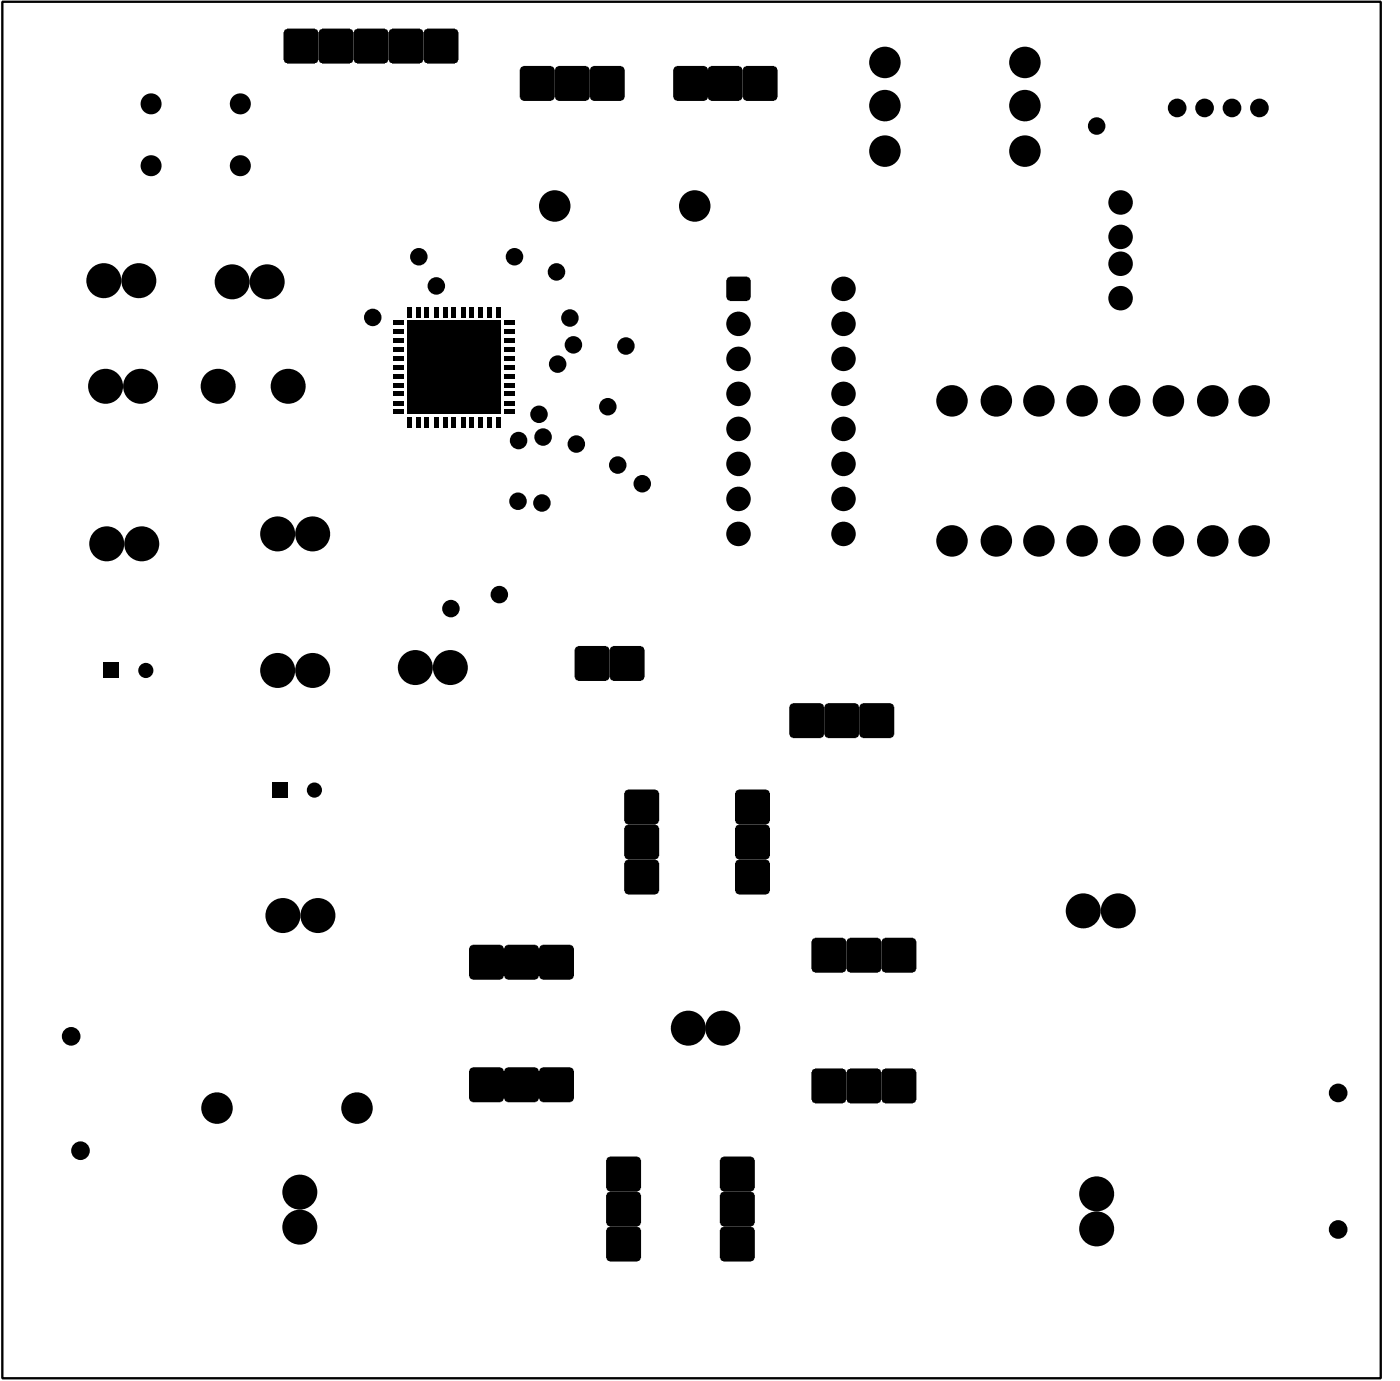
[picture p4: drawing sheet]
<svg xmlns="http://www.w3.org/2000/svg" width="102mm" height="100mm" viewBox="0 0 102 100" stroke-linecap="round" stroke-linejoin="round" font-family="sans-serif">
<g fill="#000">
<path d="M20.7 2.2l.1-.1h2.1l.1 .1 .1 .1v2.1l-.1 .1-.1 .1h-2.1l-.1-.1-.1-.1v-2.1z" fill-rule="evenodd"/>
<path d="M23.2 2.2l.2-.1h2l.2 .1 .1 .1v2.1l-.1 .1-.2 .1h-2l-.2-.1-.1-.1v-2.1z" fill-rule="evenodd"/>
<path d="M25.7 2.2l.2-.1h2l.2 .1 .1 .1v2.1l-.1 .1-.2 .1h-2l-.2-.1v-.1v-2.1z" fill-rule="evenodd"/>
<path d="M28.3 2.2l.1-.1h2.1l.1 .1 .1 .1v2.1l-.1 .1-.1 .1h-2.1l-.1-.1-.1-.1v-2.1z" fill-rule="evenodd"/>
<path d="M30.8 2.2l.2-.1h2l.2 .1 .1 .1v2.1l-.1 .1-.2 .1h-2l-.2-.1-.1-.1v-2.1z" fill-rule="evenodd"/>
<path d="M37.8 4.9l.2-.1h2l.2 .1 .1 .1v2.1l-.1 .1-.2 .1h-2l-.2-.1-.1-.1v-2.1z" fill-rule="evenodd"/>
<path d="M40.3 4.9l.2-.1h2l.2 .1 .1 .1v2.1l-.1 .1-.2 .1h-2l-.2-.1v-.1v-2.1z" fill-rule="evenodd"/>
<path d="M42.9 4.9l.2-.1h2l.2 .1v.1v2.1v.1l-.2 .1h-2l-.2-.1-.1-.1v-2.1z" fill-rule="evenodd"/>
<path d="M48.9 4.9l.2-.1h2l.2 .1 .1 .1v2.1l-.1 .1-.2 .1h-2l-.2-.1v-.1v-2.1z" fill-rule="evenodd"/>
<path d="M51.4 4.9l.2-.1h2l.2 .1 .1 .1v2.1l-.1 .1-.2 .1h-2l-.2-.1v-.1v-2.1z" fill-rule="evenodd"/>
<path d="M54 4.9l.1-.1h2.1l.1 .1 .1 .1v2.1l-.1 .1-.1 .1h-2.1l-.1-.1-.1-.1v-2.1z" fill-rule="evenodd"/>
<path d="M28.6 23.2h.7v.4h-.7z" fill-rule="evenodd"/>
<path d="M28.6 23.9h.7v.3h-.7z" fill-rule="evenodd"/>
<path d="M28.6 24.5h.7v.3h-.7z" fill-rule="evenodd"/>
<path d="M28.6 25.2h.7v.3h-.7z" fill-rule="evenodd"/>
<path d="M28.6 25.8h.7v.4h-.7z" fill-rule="evenodd"/>
<path d="M28.6 26.5h.7v.3h-.7z" fill-rule="evenodd"/>
<path d="M28.6 27.1h.7v.4h-.7z" fill-rule="evenodd"/>
<path d="M28.6 27.8h.7v.3h-.7z" fill-rule="evenodd"/>
<path d="M28.6 28.4h.7v.3h-.7z" fill-rule="evenodd"/>
<path d="M28.6 29.1h.7v.3h-.7z" fill-rule="evenodd"/>
<path d="M28.6 29.7h.7v.4h-.7z" fill-rule="evenodd"/>
<path d="M29.5 22.3h.4v.7h-.4z" fill-rule="evenodd"/>
<path d="M29.5 30.3h.4v.7h-.4z" fill-rule="evenodd"/>
<path d="M30.2 22.3h.3v.7h-.3z" fill-rule="evenodd"/>
<path d="M30.2 30.3h.3v.7h-.3z" fill-rule="evenodd"/>
<path d="M30.8 22.3h.4v.7h-.4z" fill-rule="evenodd"/>
<path d="M30.8 30.3h.4v.7h-.4z" fill-rule="evenodd"/>
<path d="M31.5 22.3h.3v.7h-.3z" fill-rule="evenodd"/>
<path d="M31.5 30.3h.3v.7h-.3z" fill-rule="evenodd"/>
<path d="M32.1 22.3h.4v.7h-.4z" fill-rule="evenodd"/>
<path d="M32.1 30.3h.4v.7h-.4z" fill-rule="evenodd"/>
<path d="M32.8 22.3h.3v.7h-.3z" fill-rule="evenodd"/>
<path d="M32.8 30.3h.3v.7h-.3z" fill-rule="evenodd"/>
<path d="M33.4 22.3h.4v.7h-.4z" fill-rule="evenodd"/>
<path d="M33.4 30.3h.4v.7h-.4z" fill-rule="evenodd"/>
<path d="M34.1 22.3h.3v.7h-.3z" fill-rule="evenodd"/>
<path d="M34.1 30.3h.3v.7h-.3z" fill-rule="evenodd"/>
<path d="M34.7 22.3h.4v.7h-.4z" fill-rule="evenodd"/>
<path d="M34.7 30.3h.4v.7h-.4z" fill-rule="evenodd"/>
<path d="M35.4 22.3h.3v.7h-.3z" fill-rule="evenodd"/>
<path d="M35.4 30.3h.3v.7h-.3z" fill-rule="evenodd"/>
<path d="M29.5 23.2h6.8v6.8h-6.8z" fill-rule="evenodd"/>
<path d="M36 22.3h.4v.7h-.4z" fill-rule="evenodd"/>
<path d="M36 30.3h.4v.7h-.4z" fill-rule="evenodd"/>
<path d="M36.6 29.7h.7v.4h-.7z" fill-rule="evenodd"/>
<path d="M36.6 29.1h.7v.3h-.7z" fill-rule="evenodd"/>
<path d="M36.6 28.4h.7v.3h-.7z" fill-rule="evenodd"/>
<path d="M36.6 27.8h.7v.3h-.7z" fill-rule="evenodd"/>
<path d="M36.6 27.1h.7v.4h-.7z" fill-rule="evenodd"/>
<path d="M36.6 26.5h.7v.3h-.7z" fill-rule="evenodd"/>
<path d="M36.6 25.8h.7v.4h-.7z" fill-rule="evenodd"/>
<path d="M36.6 25.2h.7v.3h-.7z" fill-rule="evenodd"/>
<path d="M36.6 24.5h.7v.3h-.7z" fill-rule="evenodd"/>
<path d="M36.6 23.9h.7v.3h-.7z" fill-rule="evenodd"/>
<path d="M36.6 23.2h.7v.4h-.7z" fill-rule="evenodd"/>
<path d="M52.8 20.2l.2-.1h1.2l.2 .1 .1 .1v1.3l-.1 .2h-.2h-1.2h-.2l-.1-.2v-1.3z" fill-rule="evenodd"/>
<path d="M7.5 48.1h1.1v1.1h-1.1z" fill-rule="evenodd"/>
<path d="M19.8 56.8h1.1v1.1h-1.1z" fill-rule="evenodd"/>
<path d="M41.8 46.9h.2h2h.2v.2v2v.2l-.2 .1h-2l-.2-.1-.1-.2v-2z" fill-rule="evenodd"/>
<path d="M44.3 46.9h.2h2h.2l.1 .2v2l-.1 .2-.2 .1h-2l-.2-.1-.1-.2v-2z" fill-rule="evenodd"/>
<path d="M45.4 57.4l.2-.1h2l.2 .1v.1v2.1v.1l-.2 .1h-2l-.2-.1-.1-.1v-2.1z" fill-rule="evenodd"/>
<path d="M53.4 57.4l.2-.1h2l.2 .1 .1 .1v2.1l-.1 .1-.2 .1h-2l-.2-.1-.1-.1v-2.1z" fill-rule="evenodd"/>
<path d="M57.4 51.1l.1-.1h2.1l.1 .1 .1 .2v2l-.1 .2-.1 .1h-2.1l-.1-.1-.1-.2v-2z" fill-rule="evenodd"/>
<path d="M59.9 51.1l.2-.1h2l.2 .1 .1 .2v2l-.1 .2-.2 .1h-2l-.2-.1-.1-.2v-2z" fill-rule="evenodd"/>
<path d="M62.4 51.1l.2-.1h2l.2 .1 .1 .2v2l-.1 .2-.2 .1h-2l-.2-.1v-.2v-2z" fill-rule="evenodd"/>
<path d="M34.1 68.6l.2-.1h2l.2 .1 .1 .2v2l-.1 .2-.2 .1h-2l-.2-.1-.1-.2v-2z" fill-rule="evenodd"/>
<path d="M34.1 77.5l.2-.1h2l.2 .1 .1 .2v2l-.1 .2-.2 .1h-2l-.2-.1-.1-.2v-2z" fill-rule="evenodd"/>
<path d="M36.7 68.6l.1-.1h2.1l.1 .1 .1 .2v2l-.1 .2-.1 .1h-2.1l-.1-.1-.1-.2v-2z" fill-rule="evenodd"/>
<path d="M36.7 77.5l.1-.1h2.1l.1 .1 .1 .2v2l-.1 .2-.1 .1h-2.1l-.1-.1-.1-.2v-2z" fill-rule="evenodd"/>
<path d="M39.2 68.6l.2-.1h2l.2 .1 .1 .2v2l-.1 .2-.2 .1h-2l-.2-.1-.1-.2v-2z" fill-rule="evenodd"/>
<path d="M39.2 77.5l.2-.1h2l.2 .1 .1 .2v2l-.1 .2-.2 .1h-2l-.2-.1-.1-.2v-2z" fill-rule="evenodd"/>
<path d="M45.4 62.4h.2h2h.2v.2v2v.2l-.2 .1h-2l-.2-.1-.1-.2v-2z" fill-rule="evenodd"/>
<path d="M45.4 59.9l.2-.1h2l.2 .1v.2v2v.2l-.2 .1h-2l-.2-.1-.1-.2v-2z" fill-rule="evenodd"/>
<path d="M53.4 62.4h.2h2h.2l.1 .2v2l-.1 .2-.2 .1h-2l-.2-.1-.1-.2v-2z" fill-rule="evenodd"/>
<path d="M53.4 59.9l.2-.1h2l.2 .1 .1 .2v2l-.1 .2-.2 .1h-2l-.2-.1-.1-.2v-2z" fill-rule="evenodd"/>
<path d="M59 68.1l.1-.1h2.1l.1 .1 .1 .2v2l-.1 .2-.1 .1h-2.1l-.1-.1-.1-.2v-2z" fill-rule="evenodd"/>
<path d="M59 77.6l.1-.1h2.1l.1 .1 .1 .2v2l-.1 .2-.1 .1h-2.1l-.1-.1-.1-.2v-2z" fill-rule="evenodd"/>
<path d="M61.5 68.1l.2-.1h2l.2 .1 .1 .2v2l-.1 .2-.2 .1h-2l-.2-.1-.1-.2v-2z" fill-rule="evenodd"/>
<path d="M61.5 77.6l.2-.1h2l.2 .1 .1 .2v2l-.1 .2-.2 .1h-2l-.2-.1-.1-.2v-2z" fill-rule="evenodd"/>
<path d="M64.1 68.1l.1-.1h2.1l.1 .1 .1 .2v2l-.1 .2-.1 .1h-2.1l-.1-.1-.1-.2v-2z" fill-rule="evenodd"/>
<path d="M64.1 77.6l.1-.1h2.1l.1 .1 .1 .2v2l-.1 .2-.1 .1h-2.1l-.1-.1-.1-.2v-2z" fill-rule="evenodd"/>
<path d="M44.1 84l.1-.1h2.1l.1 .1 .1 .2v2l-.1 .2h-.1h-2.1h-.1l-.1-.2v-2z" fill-rule="evenodd"/>
<path d="M44.1 86.5l.1-.1h2.1l.1 .1 .1 .2v2l-.1 .2-.1 .1h-2.1l-.1-.1-.1-.2v-2z" fill-rule="evenodd"/>
<path d="M44.1 89.1l.1-.1h2.1l.1 .1 .1 .1v2.1l-.1 .1-.1 .1h-2.1l-.1-.1-.1-.1v-2.1z" fill-rule="evenodd"/>
<path d="M52.3 84l.2-.1h2l.2 .1 .1 .2v2l-.1 .2h-.2h-2h-.2l-.1-.2v-2z" fill-rule="evenodd"/>
<path d="M52.3 86.5l.2-.1h2l.2 .1 .1 .2v2l-.1 .2-.2 .1h-2l-.2-.1-.1-.2v-2z" fill-rule="evenodd"/>
<path d="M52.3 89.1l.2-.1h2l.2 .1 .1 .1v2.1l-.1 .1-.2 .1h-2l-.2-.1-.1-.1v-2.1z" fill-rule="evenodd"/>
<circle cx="11" cy="7.5" r=".76"/>
<circle cx="11" cy="12" r=".76"/>
<circle cx="17.4" cy="12" r=".76"/>
<circle cx="17.4" cy="7.5" r=".76"/>
<circle cx="30.4" cy="18.6" r=".64"/>
<circle cx="37.3" cy="18.6" r=".64"/>
<circle cx="40.3" cy="14.9" r="1.14"/>
<circle cx="40.4" cy="19.7" r=".64"/>
<circle cx="50.4" cy="14.9" r="1.14"/>
<circle cx="64.2" cy="4.5" r="1.14"/>
<circle cx="64.2" cy="7.7" r="1.14"/>
<circle cx="64.2" cy="11" r="1.14"/>
<circle cx="74.4" cy="4.5" r="1.14"/>
<circle cx="74.4" cy="7.7" r="1.14"/>
<circle cx="74.4" cy="11" r="1.14"/>
<circle cx="79.6" cy="9.1" r=".64"/>
<circle cx="81.3" cy="19.1" r=".89"/>
<circle cx="81.3" cy="14.7" r=".89"/>
<circle cx="81.3" cy="17.2" r=".89"/>
<circle cx="85.4" cy="7.8" r=".68"/>
<circle cx="87.4" cy="7.8" r=".68"/>
<circle cx="89.4" cy="7.8" r=".68"/>
<circle cx="91.4" cy="7.8" r=".68"/>
<circle cx="7.5" cy="20.4" r="1.27"/>
<circle cx="7.7" cy="28" r="1.27"/>
<circle cx="7.7" cy="39.5" r="1.27"/>
<circle cx="10.1" cy="20.4" r="1.27"/>
<circle cx="10.2" cy="28" r="1.27"/>
<circle cx="10.3" cy="39.5" r="1.27"/>
<circle cx="15.8" cy="28" r="1.27"/>
<circle cx="16.8" cy="20.4" r="1.27"/>
<circle cx="19.4" cy="20.4" r="1.27"/>
<circle cx="20.2" cy="38.7" r="1.27"/>
<circle cx="20.9" cy="28" r="1.27"/>
<circle cx="22.7" cy="38.7" r="1.27"/>
<circle cx="27.1" cy="23" r=".64"/>
<circle cx="31.7" cy="20.7" r=".64"/>
<circle cx="37.6" cy="36.4" r=".64"/>
<circle cx="37.6" cy="32" r=".64"/>
<circle cx="39.1" cy="30.1" r=".64"/>
<circle cx="39.3" cy="36.5" r=".64"/>
<circle cx="39.4" cy="31.7" r=".64"/>
<circle cx="40.5" cy="26.4" r=".64"/>
<circle cx="41.4" cy="23.1" r=".64"/>
<circle cx="41.6" cy="25" r=".64"/>
<circle cx="41.8" cy="32.2" r=".64"/>
<circle cx="44.1" cy="29.5" r=".64"/>
<circle cx="44.8" cy="33.7" r=".64"/>
<circle cx="45.4" cy="25.1" r=".64"/>
<circle cx="46.6" cy="35.1" r=".64"/>
<circle cx="53.6" cy="33.7" r=".89"/>
<circle cx="53.6" cy="38.7" r=".89"/>
<circle cx="53.6" cy="31.1" r=".89"/>
<circle cx="53.6" cy="36.2" r=".89"/>
<circle cx="53.6" cy="28.6" r=".89"/>
<circle cx="53.6" cy="23.5" r=".89"/>
<circle cx="53.6" cy="26" r=".89"/>
<circle cx="61.2" cy="21" r=".89"/>
<circle cx="61.2" cy="38.7" r=".89"/>
<circle cx="61.2" cy="26" r=".89"/>
<circle cx="61.2" cy="23.5" r=".89"/>
<circle cx="61.2" cy="36.2" r=".89"/>
<circle cx="61.2" cy="28.6" r=".89"/>
<circle cx="61.2" cy="33.7" r=".89"/>
<circle cx="61.2" cy="31.1" r=".89"/>
<circle cx="69.1" cy="39.2" r="1.14"/>
<circle cx="69.1" cy="29.1" r="1.14"/>
<circle cx="72.3" cy="39.2" r="1.14"/>
<circle cx="72.3" cy="29.1" r="1.14"/>
<circle cx="75.4" cy="39.2" r="1.14"/>
<circle cx="75.4" cy="29.1" r="1.14"/>
<circle cx="78.5" cy="29.1" r="1.14"/>
<circle cx="78.5" cy="39.2" r="1.14"/>
<circle cx="81.3" cy="21.6" r=".89"/>
<circle cx="81.6" cy="39.2" r="1.14"/>
<circle cx="81.6" cy="29.1" r="1.14"/>
<circle cx="84.8" cy="39.2" r="1.14"/>
<circle cx="84.8" cy="29.1" r="1.14"/>
<circle cx="88" cy="39.2" r="1.14"/>
<circle cx="88" cy="29.1" r="1.14"/>
<circle cx="91" cy="39.2" r="1.14"/>
<circle cx="91" cy="29.1" r="1.14"/>
<circle cx="10.6" cy="48.6" r=".55"/>
<circle cx="20.2" cy="48.6" r="1.27"/>
<circle cx="22.7" cy="48.6" r="1.27"/>
<circle cx="22.8" cy="57.3" r=".55"/>
<circle cx="30.1" cy="48.4" r="1.27"/>
<circle cx="32.7" cy="48.4" r="1.27"/>
<circle cx="32.7" cy="44.2" r=".64"/>
<circle cx="36.2" cy="43.1" r=".64"/>
<circle cx="5.2" cy="75.2" r=".68"/>
<circle cx="20.5" cy="66.4" r="1.27"/>
<circle cx="23.1" cy="66.4" r="1.27"/>
<circle cx="50" cy="74.6" r="1.27"/>
<circle cx="52.5" cy="74.6" r="1.27"/>
<circle cx="78.6" cy="66.1" r="1.27"/>
<circle cx="81.2" cy="66.1" r="1.27"/>
<circle cx="97.1" cy="79.3" r=".68"/>
<circle cx="5.8" cy="83.5" r=".68"/>
<circle cx="15.7" cy="80.4" r="1.14"/>
<circle cx="21.8" cy="86.5" r="1.27"/>
<circle cx="21.8" cy="89" r="1.27"/>
<circle cx="25.9" cy="80.4" r="1.14"/>
<circle cx="79.6" cy="89.2" r="1.27"/>
<circle cx="79.6" cy="86.6" r="1.27"/>
<circle cx="97.1" cy="89.2" r=".68"/>
</g>
<path d="M.2 .1h100v99.9h-100z" fill="none" stroke="#000" stroke-width=".17"/>
</svg>
